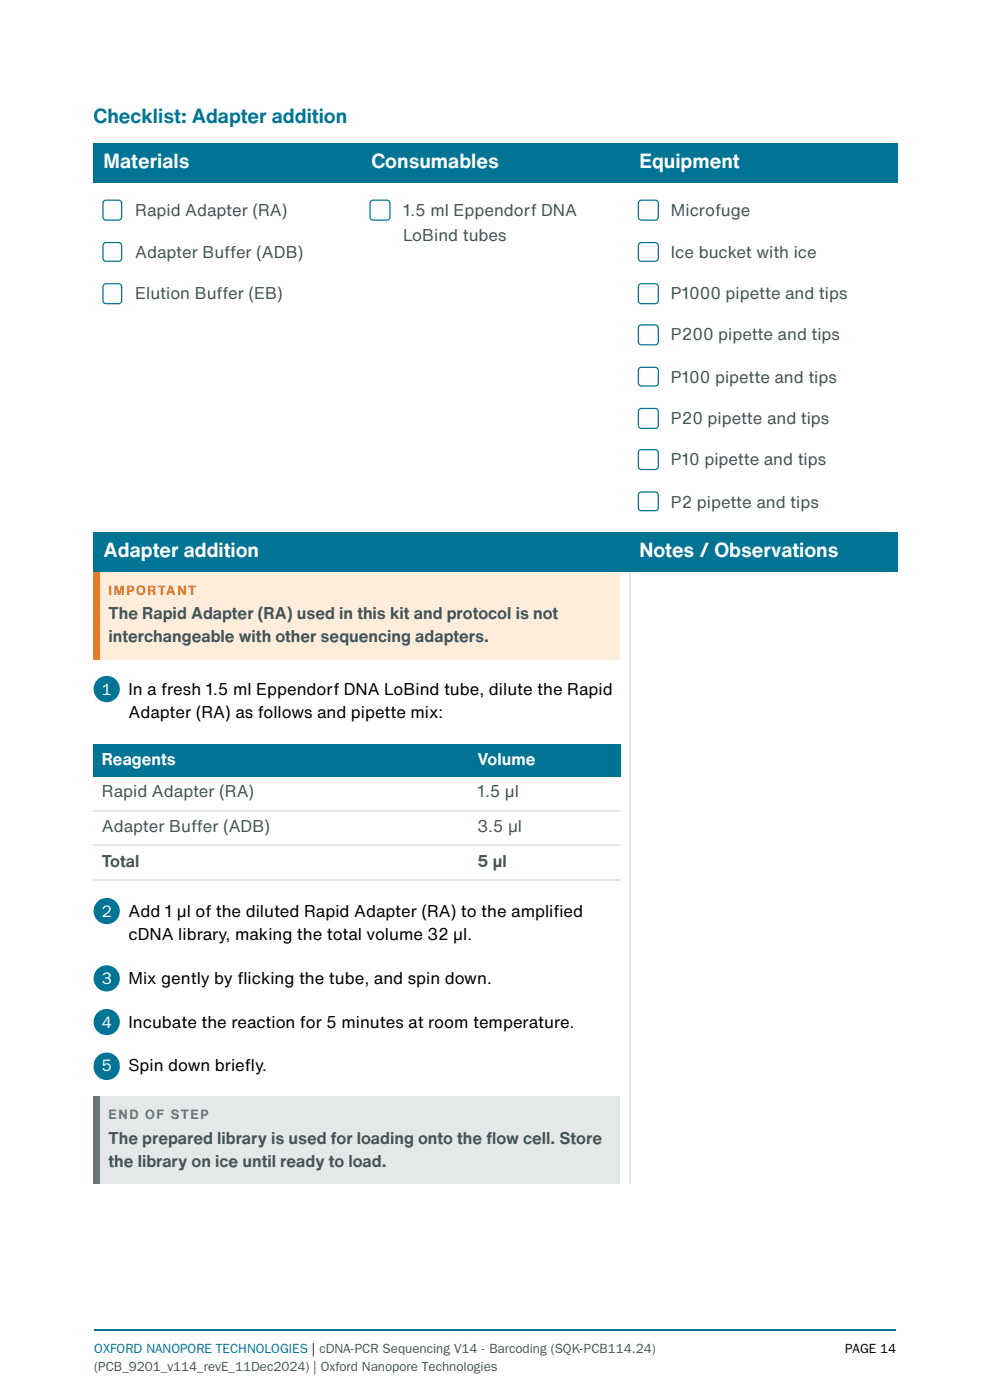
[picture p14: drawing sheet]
<svg xmlns="http://www.w3.org/2000/svg" width="210mm" height="297mm" viewBox="0 0 210 297" stroke-linecap="round" stroke-linejoin="round" font-family="sans-serif">
<defs><g id="words">
<text font-size="4.2" fill="#007495" x="19.8" y="26.2">Checklist: Adapter addition</text>
<g font-size="4.2" fill="#fff">
<text x="22" y="35.7">Materials</text>
<text x="78.8" y="35.7">Consumables</text>
<text x="135.6" y="35.7">Equipment</text>
<text x="22" y="118.3">Adapter addition</text>
<text x="135.6" y="118.3">Notes / Observations</text>
</g>
<g font-size="3.5" fill="#455556">
<text x="28.7" y="45.8">Rapid Adapter (RA)</text>
<text x="85.4" y="45.8">1.5 ml Eppendorf DNA</text>
<text x="142.2" y="45.8">Microfuge</text>
<text x="85.4" y="51.1">LoBind tubes</text>
<text x="28.7" y="54.8">Adapter Buffer (ADB)</text>
<text x="142.2" y="54.8">Ice bucket with ice</text>
<text x="28.7" y="63.5">Elution Buffer (EB)</text>
<text x="142.2" y="63.5">P1000 pipette and tips</text>
<text x="142.2" y="72.2">P200 pipette and tips</text>
<text x="142.2" y="81.2">P100 pipette and tips</text>
<text x="142.2" y="90">P20 pipette and tips</text>
<text x="142.2" y="98.7">P10 pipette and tips</text>
<text x="142.2" y="107.7">P2 pipette and tips</text>
<text x="23" y="131.2">The Rapid Adapter (RA) used in this kit and protocol is not</text>
<text x="23" y="136.3">interchangeable with other sequencing adapters.</text>
<text x="21.6" y="169.1">Rapid Adapter (RA)</text>
<text x="101.3" y="169.1">1.5 μl</text>
<text x="21.6" y="176.5">Adapter Buffer (ADB)</text>
<text x="101.3" y="176.5">3.5 μl</text>
<text x="21.6" y="183.9">Total</text>
<text x="101.3" y="183.9">5 μl</text>
<text x="23" y="242.6">The prepared library is used for loading onto the fl ow cell. Store</text>
<text x="23" y="247.7">the library on ice until ready to load.</text>
</g>
<g font-size="3.5" fill="#fff">
<text x="21.6" y="147.4">1</text>
<text x="21.6" y="162.2">Reagents</text>
<text x="101.3" y="162.2">Volume</text>
<text x="21.6" y="194.5">2</text>
<text x="21.6" y="208.8">3</text>
<text x="21.6" y="218">4</text>
<text x="21.6" y="227.3">5</text>
</g>
<g font-size="3.5">
<text x="27.2" y="147.4">In a fresh 1.5 ml Eppendorf DNA LoBind tube, dilute the Rapid</text>
<text x="27.2" y="152.4">Adapter (RA) as follows and pipette mix:</text>
<text x="27.2" y="194.5">Add 1 μl of the diluted Rapid Adapter (RA) to the amplifi ed</text>
<text x="27.2" y="199.5">cDNA library, making the total volume 32 μl.</text>
<text x="27.2" y="208.8">Mix gently by fl icking the tube, and spin down.</text>
<text x="27.2" y="218">Incubate the reaction for 5 minutes at room temperature.</text>
<text x="27.2" y="227.3">Spin down briefl y.</text>
</g>
<text font-size="2.8" fill="#e8761a" x="23" y="126.2">IMPORTANT</text>
<text font-size="2.8" fill="#66767a" x="23" y="237.3">END OF STEP</text>
<text font-size="2.8" fill="#007495" x="20" y="287.1">OXFORD NANOPORE TECHNOLOGIES | cDNA-PCR Sequencing V14 - Barcoding (SQK-PCB114.24)</text>
<text font-size="2.8" x="179.2" y="287.1">PAGE 14</text>
<text font-size="2.8" fill="#455556" x="20" y="290.8">(PCB_9201_v114_revE_11Dec2024) | Oxford Nanopore Technologies</text>
</g></defs>
<path d="M19.8 19.8h170.6v257.6h-170.6z" fill="#f0efed"/>
<path d="M19.8 19.8h170.6v257.6h-170.6z" fill="#fff"/>
<path d="M19.8 30.4h56.9v8.5h-56.9z" fill="#007495"/>
<path d="M22 42.7l.5-.2h2.6a.66 .66 0 0 1 .7 .6v2.9a.66 .66 0 0 1-.7 .7h-2.6a.66 .66 0 0 1-.7-.7v-2.9zM22 51.7l.5-.2h2.6a.66 .66 0 0 1 .7 .6v2.7a.66 .66 0 0 1-.7 .6h-2.6a.66 .66 0 0 1-.7-.6v-2.7zM22 60.4l.5-.2h2.6a.66 .66 0 0 1 .7 .7v2.9a.66 .66 0 0 1-.7 .6h-2.6a.66 .66 0 0 1-.7-.6v-2.9z" fill="none" stroke="#007495" stroke-width=".26"/>
<path d="M76.7 30.4h56.6v8.5h-56.6z" fill="#007495"/>
<path d="M78.6 42.7l.5-.2h2.9a.66 .66 0 0 1 .7 .6v2.9a.66 .66 0 0 1-.7 .7h-2.9a.66 .66 0 0 1-.7-.7v-2.9z" fill="none" stroke="#007495" stroke-width=".26"/>
<path d="M133.3 30.4h56.9v8.5h-56.9z" fill="#007495"/>
<path d="M135.5 42.7l.5-.2h2.9a.66 .66 0 0 1 .7 .6v2.9a.66 .66 0 0 1-.7 .7h-2.9a.66 .66 0 0 1-.7-.7v-2.9zM135.5 51.7l.5-.2h2.9a.66 .66 0 0 1 .7 .6v2.7a.66 .66 0 0 1-.7 .6h-2.9a.66 .66 0 0 1-.7-.6v-2.7zM135.5 60.4l.5-.2h2.9a.66 .66 0 0 1 .7 .7v2.9a.66 .66 0 0 1-.7 .6h-2.9a.66 .66 0 0 1-.7-.6v-2.9zM135.5 69.1l.5-.2h2.9a.66 .66 0 0 1 .7 .7v2.9a.66 .66 0 0 1-.7 .7h-2.9a.66 .66 0 0 1-.7-.7v-2.9zM135.5 78.1l.5-.2h2.9a.66 .66 0 0 1 .7 .7v2.6a.66 .66 0 0 1-.7 .7h-2.9a.66 .66 0 0 1-.7-.7v-2.6zM135.5 86.8l.5-.1h2.9a.66 .66 0 0 1 .7 .6v2.9a.66 .66 0 0 1-.7 .7h-2.9a.66 .66 0 0 1-.7-.7v-2.9zM135.5 95.6l.5-.2h2.9a.66 .66 0 0 1 .7 .6v3a.66 .66 0 0 1-.7 .6h-2.9a.66 .66 0 0 1-.7-.6v-3zM135.5 104.6l.5-.2h2.9a.66 .66 0 0 1 .7 .6v2.7a.66 .66 0 0 1-.7 .6h-2.9a.66 .66 0 0 1-.7-.6v-2.7z" fill="none" stroke="#007495" stroke-width=".26"/>
<g fill="#007495">
<path d="M19.8 113h113.5v8.4h-113.5z"/>
<path d="M133.3 113h56.9v8.4h-56.9z"/>
</g>
<path d="M19.8 121.4h111.7v18.6h-111.7z" fill="#feeddb"/>
<path d="M19.8 121.4h1.4v18.6h-1.4z" fill="#e8761a"/>
<g fill="#007495">
<path d="M19.8 158h79.7v6.8h-79.7z"/>
<path d="M99.5 158h32v6.8h-32z"/>
</g>
<path d="M19.8 172.1h111.7M19.8 179.3h111.7M19.8 186.7h111.7" fill="none" stroke="#e4e6e8" stroke-width=".26"/>
<path d="M19.8 232.6h111.7v18.5h-111.7z" fill="#e5e8e8"/>
<path d="M19.8 232.6h1.4v18.5h-1.4z" fill="#66767a"/>
<g fill="#007495">
<path d="M20.7 224.1a2.83 2.83 0 0 1 4 .3 2.83 2.83 0 0 1-.3 4 2.83 2.83 0 0 1-4.1-.5 3.1 3.1 0 0 1 .4-3.8z"/>
<circle cx="22.6" cy="146.2" r="2.78"/>
<circle cx="22.6" cy="193.3" r="2.78"/>
<circle cx="22.6" cy="207.6" r="2.78"/>
<circle cx="22.6" cy="216.8" r="2.78"/>
</g>
<path d="M133.5 121.4v129.7" fill="none" stroke="#e4e6e8" stroke-width=".26"/>
<path d="M20.1 282.2h169.9" fill="none" stroke="#007495" stroke-width=".26"/>
<use href="#words"/>
</svg>
